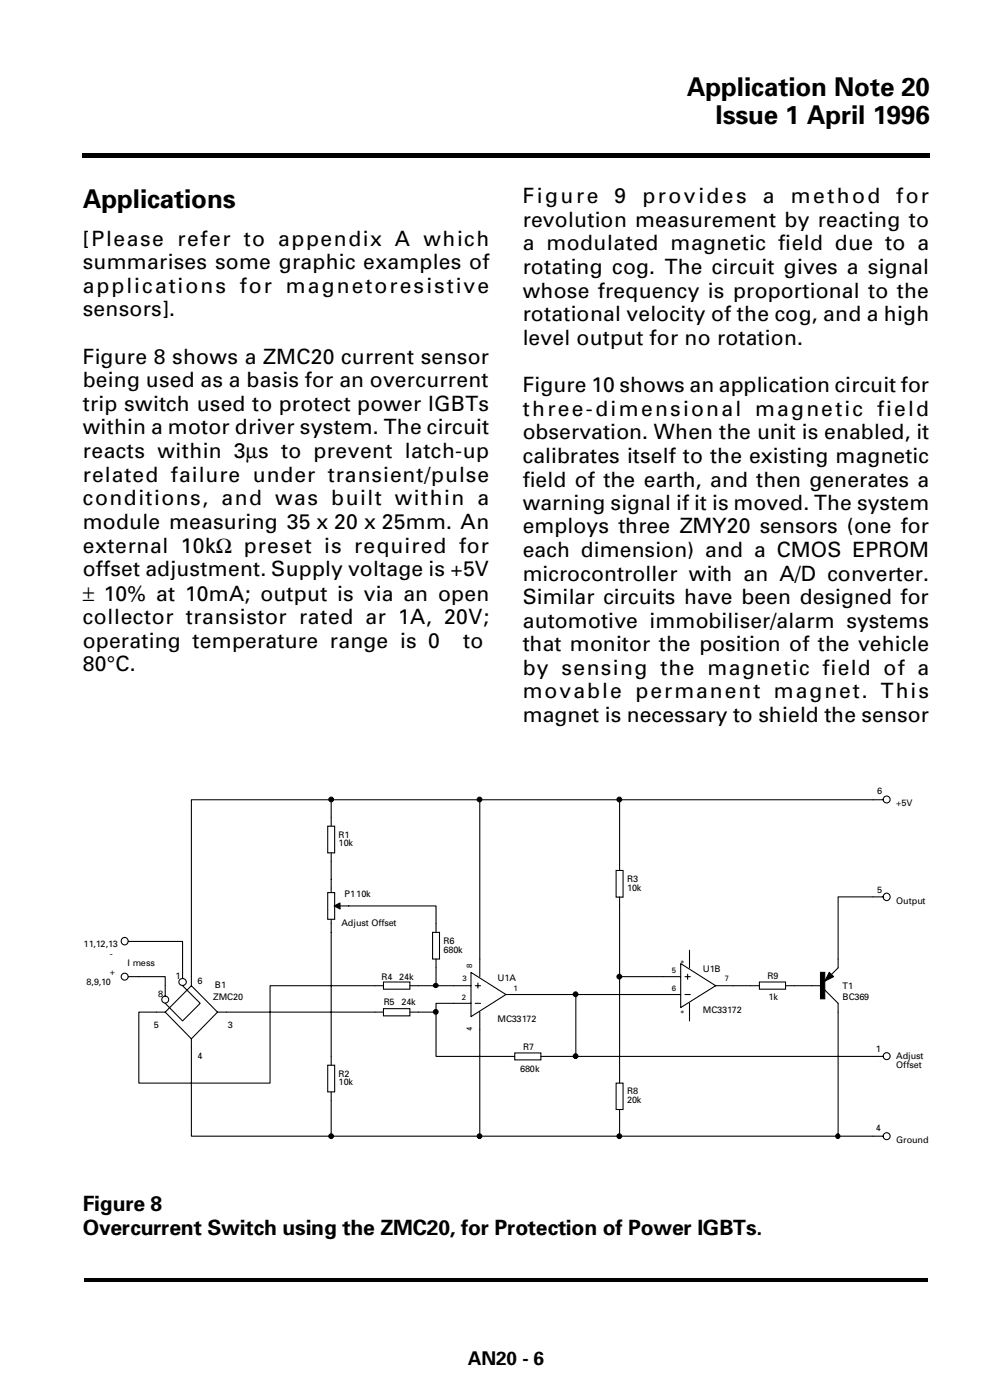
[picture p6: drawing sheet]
<svg xmlns="http://www.w3.org/2000/svg" width="149mm" height="210mm" viewBox="0 0 149 210" stroke-linecap="round" stroke-linejoin="round" font-family="sans-serif">
<defs><g id="words">
<g font-size="3.9">
<text x="103" y="14.3">Application Note 20</text>
<text x="107.3" y="18.6">Issue 1 April 1996</text>
<text x="12.4" y="31.2">Applications</text>
</g>
<g font-size="3.2">
<text x="78.4" y="30.5">Figure</text>
<text x="78.4" y="34">revolution measurement by reacting to</text>
<text x="92.1" y="30.5">9</text>
<text x="96.3" y="30.5">provides</text>
<text x="114.4" y="30.5">a</text>
<text x="118.5" y="30.5">method</text>
<text x="134.4" y="30.5">for</text>
<text x="12.4" y="36.9">[Please refer to appendix A which</text>
<text x="12.4" y="40.4">summarises some graphic examples of</text>
<text x="78.4" y="37.5">a modulated magnetic field due to a</text>
<text x="78.4" y="41.1">rotating cog. The circuit gives a signal</text>
<text x="12.4" y="43.9">applications for magnetoresistive</text>
<text x="12.4" y="47.4">sensors].</text>
<text x="78.4" y="44.6">whose frequency is proportional to the</text>
<text x="78.4" y="48.1">rotational velocity of the cog, and a high</text>
<text x="78.4" y="51.7">level output for no rotation.</text>
<text x="12.4" y="54.5">Figure 8 shows a ZMC20 current sensor</text>
<text x="12.4" y="58">being used as a basis for an overcurrent</text>
<text x="78.4" y="58.8">Figure 10 shows an application circuit for</text>
<text x="12.4" y="61.5">trip switch used to protect power IGBTs</text>
<text x="12.4" y="65.1">within a motor driver system. The circuit</text>
<text x="78.4" y="62.3">three-dimensional magnetic field</text>
<text x="78.4" y="65.9">observation. When the unit is enabled, it</text>
<text x="12.4" y="68.7">reacts within 3µs to prevent latch-up</text>
<text x="78.4" y="69.4">calibrates itself to the existing magnetic</text>
<text x="12.4" y="72.2">related failure under transient/pulse</text>
<text x="12.4" y="75.7">conditions, and was built within a</text>
<text x="78.4" y="72.9">field of the earth, and then generates a</text>
<text x="78.4" y="76.5">warning signal if it is moved. The system</text>
<text x="12.4" y="79.3">module measuring 35 x 20 x 25mm. An</text>
<text x="12.4" y="82.9">external 10kΩ preset is required for</text>
<text x="78.4" y="80">employs three ZMY20 sensors (one for</text>
<text x="78.4" y="83.5">each dimension) and a CMOS EPROM</text>
<text x="12.4" y="86.4">offset adjustment. Supply voltage is +5V</text>
<text x="78.4" y="87.1">microcontroller with an A/D converter.</text>
<text x="12.4" y="90.1">± 10% at 10mA; output is via an open</text>
<text x="12.4" y="93.6">collector transistor rated ar 1A, 20V;</text>
<text x="78.4" y="90.5">Similar circuits have been designed for</text>
<text x="78.4" y="94.1">automotive immobiliser/alarm systems</text>
<text x="12.4" y="97.1">operating temperature range is 0</text>
<text x="12.4" y="100.7">80°C.</text>
<text x="69.4" y="97.1">to</text>
<text x="78.4" y="97.6">that monitor the position of the vehicle</text>
<text x="78.4" y="101.1">by sensing the magnetic field of a</text>
<text x="78.4" y="104.7">movable permanent magnet. This</text>
<text x="78.4" y="108.2">magnet is necessary to shield the sensor</text>
<text x="12.4" y="181.6">Figure 8</text>
<text x="12.4" y="185.1">Overcurrent Switch using the ZMC20, for Protection of Power IGBTs.</text>
</g>
<text font-size="2.8" x="70.1" y="204.6">AN20 - 6</text>
<g font-size="1.4">
<text x="131.5" y="119.1">6</text>
<text x="50.8" y="125.6">R1</text>
<text x="134.4" y="120.9">+5V</text>
<text x="50.8" y="126.9">10k</text>
<text x="51.7" y="134.4">P110k</text>
<text x="94" y="132.2">R3</text>
<text x="94" y="133.6">10k</text>
<text x="131.5" y="133.9">5</text>
<text x="134.4" y="135.5">Output</text>
<text x="12.5" y="142">11,12,13</text>
<text x="16.5" y="143.5">-</text>
<text x="51.2" y="138.8">Adjust Offset</text>
<text x="66.5" y="141.5">R6</text>
<text x="66.5" y="142.8">680k</text>
<text x="13" y="147.6">8,9,10</text>
<text x="16.5" y="146.1">+</text>
<text x="19.1" y="144.8">I mess</text>
<text x="23.7" y="149.5">8</text>
<text x="26.3" y="146.8">1</text>
<text x="29.6" y="147.5">6</text>
<text x="32" y="149.9">ZMC20</text>
<text x="32.2" y="148.1">B1</text>
<text x="57.2" y="146.9">R4</text>
<text x="59.9" y="146.9">24k</text>
<text x="74.6" y="147">U1A</text>
<text x="105.4" y="145.7">U1B</text>
<text x="115" y="146.8">R9</text>
<text x="115.2" y="149.9">1k</text>
<text x="126.3" y="148.3">T1</text>
<text x="126.3" y="149.9">BC369</text>
<text x="23.1" y="154.1">5</text>
<text x="34.2" y="154.1">3</text>
<text x="57.5" y="150.7">R5</text>
<text x="60.2" y="150.7">24k</text>
<text x="74.6" y="153.2">MC33172</text>
<text x="105.4" y="151.9">MC33172</text>
<text x="29.6" y="158.8">4</text>
<text x="50.8" y="161.4">R2</text>
<text x="78" y="160.7">680k</text>
<text x="78.5" y="157.5">R7</text>
<text x="131.3" y="157.7">1</text>
<text x="134.4" y="158.8">Adjust</text>
<text x="134.4" y="160.1">Offset</text>
<text x="50.8" y="162.7">10k</text>
<text x="94" y="164.1">R8</text>
<text x="94" y="165.4">20k</text>
<text x="131.3" y="169.6">4</text>
<text x="134.4" y="171.4">Ground</text>
</g>
<g font-size="1.2">
<text x="69.3" y="150">2</text>
<text x="69.3" y="147">3</text>
<text x="70.8" y="145.2" transform="rotate(-90 70.8 145.2)">8</text>
<text x="77" y="148.5">1</text>
<text x="100.7" y="145.9">5</text>
<text x="100.7" y="148.6">6</text>
<text x="102.9" y="144.6" transform="rotate(-90 102.9 144.6)">*</text>
<text x="108.7" y="147">7</text>
<text x="70.8" y="154.5" transform="rotate(-90 70.8 154.5)">4</text>
<text x="102.9" y="152.1" transform="rotate(-90 102.9 152.1)">*</text>
</g>
</g></defs>
<path d="M12.6 191.7h126.5v.5h-126.5z" fill="#000"/>
<path d="M12.4 23h127v.7h-127z" fill-rule="evenodd" fill="#000"/>
<g fill="none" stroke="#000" stroke-width=".16">
<path d="M49.7 119.9h-21v27.9M49.7 119.9v4M49.7 119.9h82.8M71.9 119.9v26.5M92.9 119.9v10.6M49.1 123.9h1.1v4h-1.1zM49.1 133.8h1.1v4h-1.1zM49.7 127.9v5.9M49.7 137.8v21.9M51 135.8h14.4v4M64.9 139.8h1v4h-1zM92.4 130.5h1v4h-1z"/>
<path d="M92.9 134.5v27.9M132.5 134.5h-6.8v10.6l-1.2 1.1M19.3 146.4h5.5v2.9M19.3 141.1h8.1v5.6M27.4 147.8l2.6 2.6-2.6 2.7-2.6-2.7M28.7 147.8l3.9 3.9-3.9 4-3.9-4zM28.7 155.7v14.6h21M32.6 151.7h24.9M49.1 159.7h1.1v4h-1.1zM57.5 147.8h-17v14.6h-19.7v-10.7h4M57.5 151.2h4v1.1h-4zM57.5 147.2h4v1.1h-4z"/>
<path d="M61.5 151.7h3.9M61.5 147.8h9.1M65.4 151.7v6.7h11.8M65.4 143.8v4M70.6 145.8l5.3 3.3-5.3 3.3zM70.6 150.4h-5.2v1.3M71.3 147.8h.8M71.3 150.4h.8M71.7 147.4v.7M71.9 151.7v18.6M75.9 149.1h26.2M77.2 157.9h3.9v1h-3.9z"/>
<path d="M81.1 158.4h51.4M86.3 149.1v9.3M92.9 146.4h9.2M102.1 144.5l5.2 3.3-5.2 3.3zM102.7 146.4h.8M102.7 149.1h.8M103.1 146.1v.7M103.4 142.5v2.6M103.4 150.4v2.7M107.3 147.8h6.6M113.9 147.2h3.9v1.1h-3.9zM117.8 147.8h5.2"/>
<path d="M123.7 148.4l2 2v19.9M49.7 163.7v6.6M49.7 170.3h82.8M92.4 162.4h1v3.9h-1zM92.9 166.3v4"/>
<circle cx="132.9" cy="119.9" r=".52"/>
<circle cx="132.9" cy="134.5" r=".54"/>
<circle cx="18.7" cy="141.1" r=".54"/>
<circle cx="18.7" cy="146.4" r=".52"/>
<circle cx="24.8" cy="149.9" r=".52"/>
<circle cx="27.4" cy="147.2" r=".54"/>
<circle cx="132.9" cy="158.3" r=".52"/>
<circle cx="132.9" cy="170.3" r=".52"/>
</g>
<g fill="#000" stroke="#000" stroke-width=".15">
<circle cx="49.7" cy="119.9" r=".36"/>
<circle cx="71.9" cy="119.9" r=".36"/>
<circle cx="92.9" cy="119.9" r=".36"/>
<circle cx="65.3" cy="151.7" r=".36"/>
<circle cx="65.3" cy="147.7" r=".34"/>
<circle cx="86.3" cy="158.3" r=".36"/>
<circle cx="86.3" cy="149.1" r=".36"/>
<circle cx="92.9" cy="146.4" r=".36"/>
<circle cx="49.7" cy="170.3" r=".36"/>
<circle cx="71.9" cy="170.3" r=".36"/>
<circle cx="92.9" cy="170.3" r=".36"/>
<circle cx="125.6" cy="170.3" r=".34"/>
</g>
<g fill="#000" stroke="#000" stroke-width=".16">
<path d="M50.1 135.8l.9-.4v.9zM124.3 145.8l.7 .6-1.3 .7z"/>
<path d="M123 145.8h.7v3.9h-.7z" fill-rule="evenodd"/>
</g>
<use href="#words"/>
</svg>
